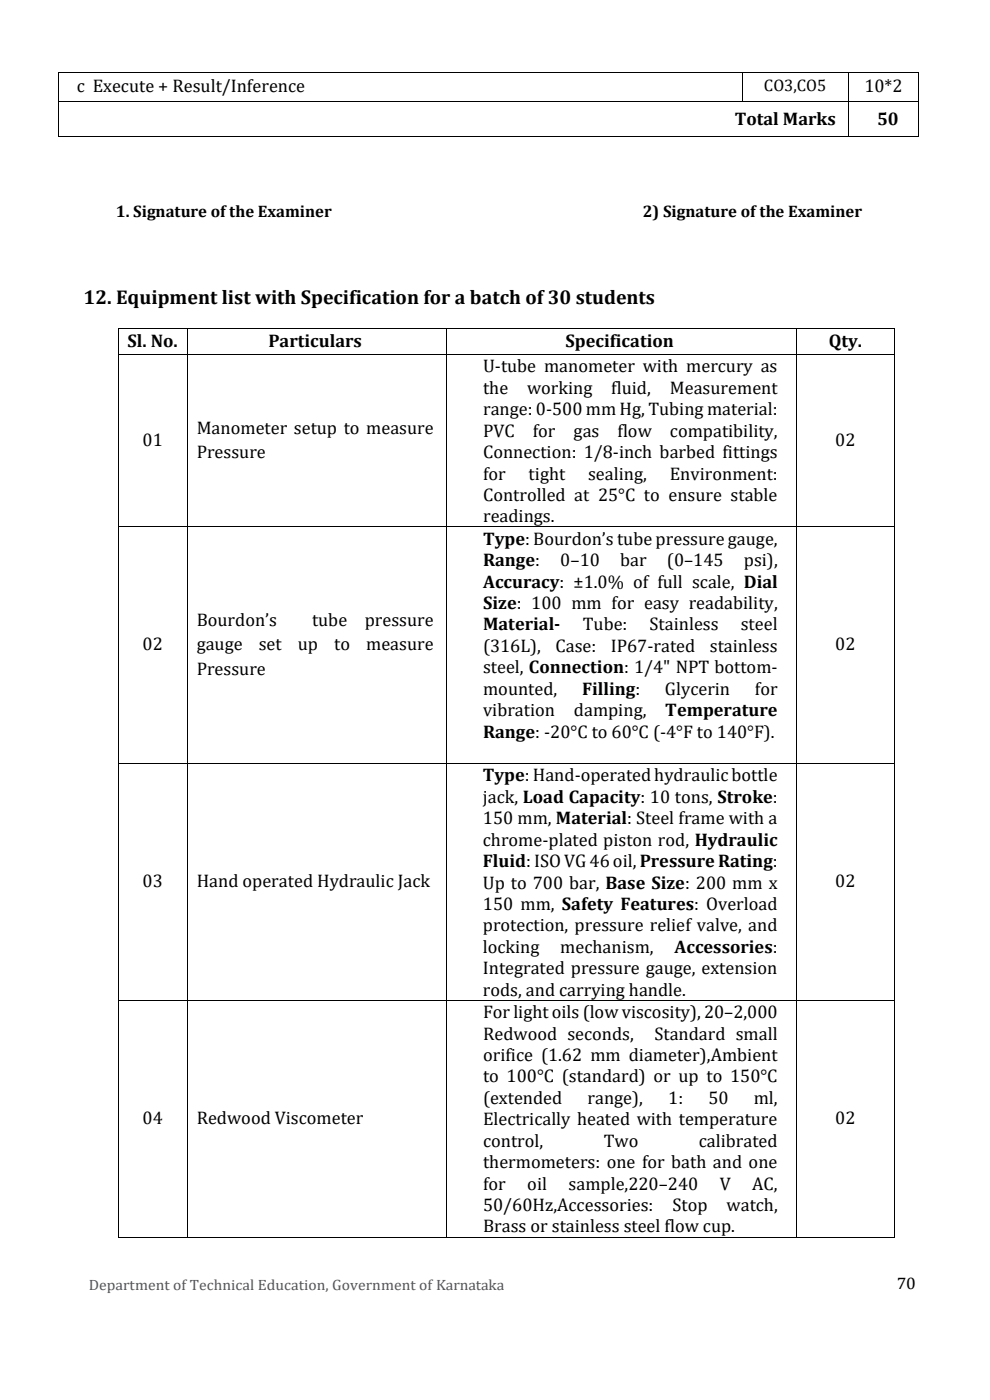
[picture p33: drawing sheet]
<svg xmlns="http://www.w3.org/2000/svg" width="210mm" height="297mm" viewBox="0 0 210 297" stroke-linecap="round" stroke-linejoin="round" font-family="sans-serif">
<defs><g id="words">
<text font-size="4.2" x="17.7" y="64.5">12. Equipment list with Specification for a batch of 30 students</text>
<g font-size="3.9">
<text x="16.3" y="19.5">c Execute + Result/Inference</text>
<text x="183.3" y="19.5">10*2</text>
<text x="155.8" y="26.4">Total Marks</text>
<text x="186" y="26.4">50</text>
<text x="27.1" y="73.6">Sl. No.</text>
<text x="56.9" y="73.6">Particulars</text>
<text x="119.9" y="73.6">Specification</text>
<text x="175.7" y="73.6">Qty.</text>
<text x="102.4" y="79">U-tube manometer with mercury as</text>
<text x="102.4" y="83.5">the</text>
<text x="111.8" y="83.5">working</text>
<text x="129.6" y="83.5">fluid,</text>
<text x="142" y="83.5">Measurement</text>
<text x="102.4" y="88.1">range: 0-500 mm Hg, Tubing material:</text>
<text x="30.2" y="94.6">01</text>
<text x="41.7" y="92">Manometer setup to measure</text>
<text x="102.4" y="92.6">PVC</text>
<text x="113" y="92.6">for</text>
<text x="121.6" y="92.6">gas</text>
<text x="130.9" y="92.6">flow</text>
<text x="142" y="92.6">compatibility,</text>
<text x="177.1" y="94.6">02</text>
<text x="41.7" y="97.2">Pressure</text>
<text x="102.4" y="97.2">Connection: 1/8-inch barbed fittings</text>
<text x="102.4" y="101.7">for</text>
<text x="112.1" y="101.7">tight</text>
<text x="124.7" y="101.7">sealing,</text>
<text x="142" y="101.7">Environment:</text>
<text x="102.4" y="106.3">Controlled at 25°C to ensure stable</text>
<text x="102.4" y="110.8">readings.</text>
<text x="102.4" y="115.6">Type: Bourdon’s tube pressure gauge,</text>
<text x="102.4" y="120.1">Range:</text>
<text x="102.4" y="124.7">Accuracy: ±1.0% of full scale, Dial</text>
<text x="118.8" y="120.1">0–10</text>
<text x="131.5" y="120.1">bar</text>
<text x="141.4" y="120.1">(0–145</text>
<text x="157.7" y="120.1">psi),</text>
<text x="102.4" y="129.2">Size: 100 mm for easy readability,</text>
<text x="30.2" y="138">02</text>
<text x="41.7" y="132.7">Bourdon’s</text>
<text x="41.7" y="138">gauge</text>
<text x="54.9" y="138">set</text>
<text x="63.2" y="138">up</text>
<text x="66.2" y="132.7">tube</text>
<text x="70.9" y="138">to</text>
<text x="77.3" y="132.7">pressure</text>
<text x="77.6" y="138">measure</text>
<text x="102.4" y="133.7">Material-</text>
<text x="123.6" y="133.7">Tube:</text>
<text x="137.7" y="133.7">Stainless</text>
<text x="157.1" y="133.7">steel</text>
<text x="177.1" y="138">02</text>
<text x="41.7" y="143.2">Pressure</text>
<text x="102.4" y="138.3">(316L),</text>
<text x="102.4" y="142.8">steel, Connection: 1/4&quot; NPT bottom-</text>
<text x="117.8" y="138.3">Case:</text>
<text x="129.5" y="138.3">IP67-rated</text>
<text x="150.5" y="138.3">stainless</text>
<text x="102.4" y="147.4">mounted,</text>
<text x="123.4" y="147.4">Filling:</text>
<text x="141" y="147.4">Glycerin</text>
<text x="160" y="147.4">for</text>
<text x="102.4" y="151.9">vibration</text>
<text x="121.7" y="151.9">damping,</text>
<text x="141.1" y="151.9">Temperature</text>
<text x="102.4" y="156.5">Range: -20°C to 60°C (-4°F to 140°F).</text>
<text x="102.4" y="165.8">Type: Hand-operated hydraulic bottle</text>
<text x="102.4" y="170.3">jack, Load Capacity: 10 tons, Stroke:</text>
<text x="102.4" y="174.9">150 mm, Material: Steel frame with a</text>
<text x="102.4" y="179.4">chrome-plated piston rod, Hydraulic</text>
<text x="102.4" y="184">Fluid: ISO VG 46 oil, Pressure Rating:</text>
<text x="30.2" y="188.2">03</text>
<text x="41.7" y="188.2">Hand operated Hydraulic Jack</text>
<text x="102.4" y="188.5">Up to 700 bar, Base Size: 200 mm x</text>
<text x="177.1" y="188.2">02</text>
<text x="102.4" y="193.1">150 mm, Safety Features: Overload</text>
<text x="102.4" y="197.6">protection, pressure relief valve, and</text>
<text x="102.4" y="202.2">locking</text>
<text x="118.8" y="202.2">mechanism,</text>
<text x="143" y="202.2">Accessories:</text>
<text x="102.4" y="206.7">Integrated pressure gauge, extension</text>
<text x="102.4" y="211.3">rods, and carrying handle.</text>
<text x="102.4" y="216">For light oils (low viscosity), 20–2,000</text>
<text x="102.4" y="220.5">Redwood seconds,</text>
<text x="138.8" y="220.5">Standard small</text>
<text x="102.4" y="225.1">orifice (1.62 mm diameter),Ambient</text>
<text x="102.4" y="229.7">to 100°C (standard) or up to 150°C</text>
<text x="30.2" y="238.4">04</text>
<text x="41.7" y="238.4">Redwood Viscometer</text>
<text x="102.4" y="234.2">(extended</text>
<text x="102.4" y="238.8">Electrically heated with temperature</text>
<text x="124.6" y="234.2">range),</text>
<text x="141.7" y="234.2">1:</text>
<text x="150.2" y="234.2">50</text>
<text x="159.8" y="234.2">ml,</text>
<text x="177.1" y="238.4">02</text>
<text x="102.4" y="243.3">control,</text>
<text x="128" y="243.3">Two</text>
<text x="148.2" y="243.3">calibrated</text>
<text x="102.4" y="247.8">thermometers: one for bath and one</text>
<text x="102.4" y="252.4">for</text>
<text x="102.4" y="256.9">50/60Hz,Accessories:</text>
<text x="111.8" y="252.4">oil</text>
<text x="120.5" y="252.4">sample,220–240</text>
<text x="142.6" y="256.9">Stop</text>
<text x="152.6" y="252.4">V</text>
<text x="154.1" y="256.9">watch,</text>
<text x="159.5" y="252.4">AC,</text>
<text x="102.4" y="261.5">Brass or stainless steel flow cup.</text>
</g>
<g font-size="3.5">
<text x="162" y="19.4">CO3,CO5</text>
<text x="24.6" y="46.1">1. Signature of the Examiner</text>
<text x="136.3" y="46.1">2) Signature of the Examiner</text>
<text x="190.1" y="273.4">70</text>
</g>
<text font-size="3.2" fill="#44536a" x="18.8" y="273.8">Department of Technical Education, Government of Karnataka</text>
</g></defs>
<g fill="#000">
<path d="M12.2 15.2h.2v.2h-.2z" fill-rule="evenodd"/>
<path d="M12.2 15.2h.2v.2h-.2z" fill-rule="evenodd"/>
<path d="M157.3 15.2h.1v.2h-.1z" fill-rule="evenodd"/>
<path d="M179.8 15.2h.1v.2h-.1z" fill-rule="evenodd"/>
<path d="M194.8 15.2h.1v.2h-.1z" fill-rule="evenodd"/>
<path d="M194.8 15.2h.1v.2h-.1z" fill-rule="evenodd"/>
<path d="M12.2 21.4h.2v.2h-.2z" fill-rule="evenodd"/>
<path d="M12.2 28.8h.2v.2h-.2z" fill-rule="evenodd"/>
<path d="M12.2 28.8h.2v.2h-.2z" fill-rule="evenodd"/>
<path d="M157.3 21.4h.1v.2h-.1z" fill-rule="evenodd"/>
<path d="M179.8 21.4h.1v.2h-.1z" fill-rule="evenodd"/>
<path d="M179.8 28.8h.1v.2h-.1z" fill-rule="evenodd"/>
<path d="M194.8 21.4h.1v.2h-.1z" fill-rule="evenodd"/>
<path d="M194.8 28.8h.1v.2h-.1z" fill-rule="evenodd"/>
<path d="M194.8 28.8h.1v.2h-.1z" fill-rule="evenodd"/>
<path d="M25 69.7h.2v.2h-.2z" fill-rule="evenodd"/>
<path d="M25 69.7h.2v.2h-.2z" fill-rule="evenodd"/>
<path d="M25 75.1h.2v.2h-.2z" fill-rule="evenodd"/>
<path d="M39.6 69.7h.2v.2h-.2z" fill-rule="evenodd"/>
<path d="M39.6 75.1h.2v.2h-.2z" fill-rule="evenodd"/>
<path d="M94.5 69.7h.2v.2h-.2z" fill-rule="evenodd"/>
<path d="M94.5 75.1h.2v.2h-.2z" fill-rule="evenodd"/>
<path d="M168.8 69.7h.2v.2h-.2z" fill-rule="evenodd"/>
<path d="M168.8 75.1h.2v.2h-.2z" fill-rule="evenodd"/>
<path d="M189.5 69.7h.2v.2h-.2z" fill-rule="evenodd"/>
<path d="M189.5 69.7h.2v.2h-.2z" fill-rule="evenodd"/>
<path d="M189.5 75.1h.2v.2h-.2z" fill-rule="evenodd"/>
<path d="M25 111.7h.2v.2h-.2z" fill-rule="evenodd"/>
<path d="M39.6 111.7h.2v.2h-.2z" fill-rule="evenodd"/>
<path d="M94.5 111.7h.2v.2h-.2z" fill-rule="evenodd"/>
<path d="M168.8 111.7h.2v.2h-.2z" fill-rule="evenodd"/>
<path d="M189.5 111.7h.2v.2h-.2z" fill-rule="evenodd"/>
</g>
<g fill="none" stroke="#000" stroke-width=".21">
<path d="M12.3 15.4v6M12.4 15.3h144.9M157.3 15.4v6M157.4 15.3h22.4M179.8 15.4v6M179.9 15.3h14.9M194.8 15.4v6M12.3 21.6v7.2M12.4 21.5h144.9M12.4 28.9h167.4M157.4 21.5h22.4M179.8 21.6v7.2"/>
<path d="M179.9 21.5h14.9M179.9 28.9h14.9M194.8 21.6v7.2M25.1 69.9v5.2M25.1 75.3v36.4M25.2 69.8h14.4M25.2 75.2h14.4M39.7 69.9v5.2M39.7 75.3v36.4M39.8 69.8h54.7M39.8 75.2h54.7M94.6 69.9v5.2"/>
<path d="M94.6 75.3v36.4M94.7 69.8h74.1M94.7 75.2h74.1M168.9 69.9v5.2M168.9 75.3v36.4M169 69.8h20.5M169 75.2h20.5M189.6 69.9v5.2M189.6 75.3v36.4M25.1 111.9v50M25.2 111.8h14.4M39.7 111.9v50"/>
<path d="M39.8 111.8h54.7M94.6 111.9v50M94.7 111.8h74.1M168.9 111.9v50M169 111.8h20.5M189.6 111.9v50"/>
</g>
<path d="M41.7 184.5h49.5v4.6h-49.5z" fill-rule="evenodd" fill="#fff"/>
<g fill="#000">
<path d="M25 161.9h.2v.2h-.2z" fill-rule="evenodd"/>
<path d="M39.6 161.9h.2v.2h-.2z" fill-rule="evenodd"/>
<path d="M94.5 161.9h.2v.2h-.2z" fill-rule="evenodd"/>
<path d="M168.8 161.9h.2v.2h-.2z" fill-rule="evenodd"/>
<path d="M189.5 161.9h.2v.2h-.2z" fill-rule="evenodd"/>
</g>
<path d="M25.1 162.1v50.1M25.2 162h14.4M39.7 162.1v50.1M39.8 162h54.7M94.6 162.1v50.1M94.7 162h74.1M168.9 162.1v50.1M169 162h20.5M189.6 162.1v50.1" fill="none" stroke="#000" stroke-width=".21"/>
<path d="M41.7 234.7h35.4v4.6h-35.4z" fill-rule="evenodd" fill="#fff"/>
<g fill="#000">
<path d="M25 212.2h.2v.1h-.2z" fill-rule="evenodd"/>
<path d="M39.6 212.2h.2v.1h-.2z" fill-rule="evenodd"/>
<path d="M94.5 212.2h.2v.1h-.2z" fill-rule="evenodd"/>
<path d="M168.8 212.2h.2v.1h-.2z" fill-rule="evenodd"/>
<path d="M189.5 212.2h.2v.1h-.2z" fill-rule="evenodd"/>
<path d="M25 262.4h.2v.2h-.2z" fill-rule="evenodd"/>
<path d="M25 262.4h.2v.2h-.2z" fill-rule="evenodd"/>
<path d="M39.6 262.4h.2v.2h-.2z" fill-rule="evenodd"/>
<path d="M94.5 262.4h.2v.2h-.2z" fill-rule="evenodd"/>
<path d="M168.8 262.4h.2v.2h-.2z" fill-rule="evenodd"/>
<path d="M189.5 262.4h.2v.2h-.2z" fill-rule="evenodd"/>
<path d="M189.5 262.4h.2v.2h-.2z" fill-rule="evenodd"/>
</g>
<g fill="none" stroke="#000" stroke-width=".21">
<path d="M25.1 212.3v50.1M25.2 212.3h14.4M39.7 212.3v50.1M39.8 212.3h54.7M94.6 212.3v50.1M94.7 212.3h74.1M168.9 212.3v50.1M169 212.3h20.5M189.6 212.3v50.1M25.2 262.5h14.4M39.8 262.5h54.7M94.7 262.5h74.1"/>
<path d="M169 262.5h20.5"/>
</g>
<use href="#words"/>
</svg>
